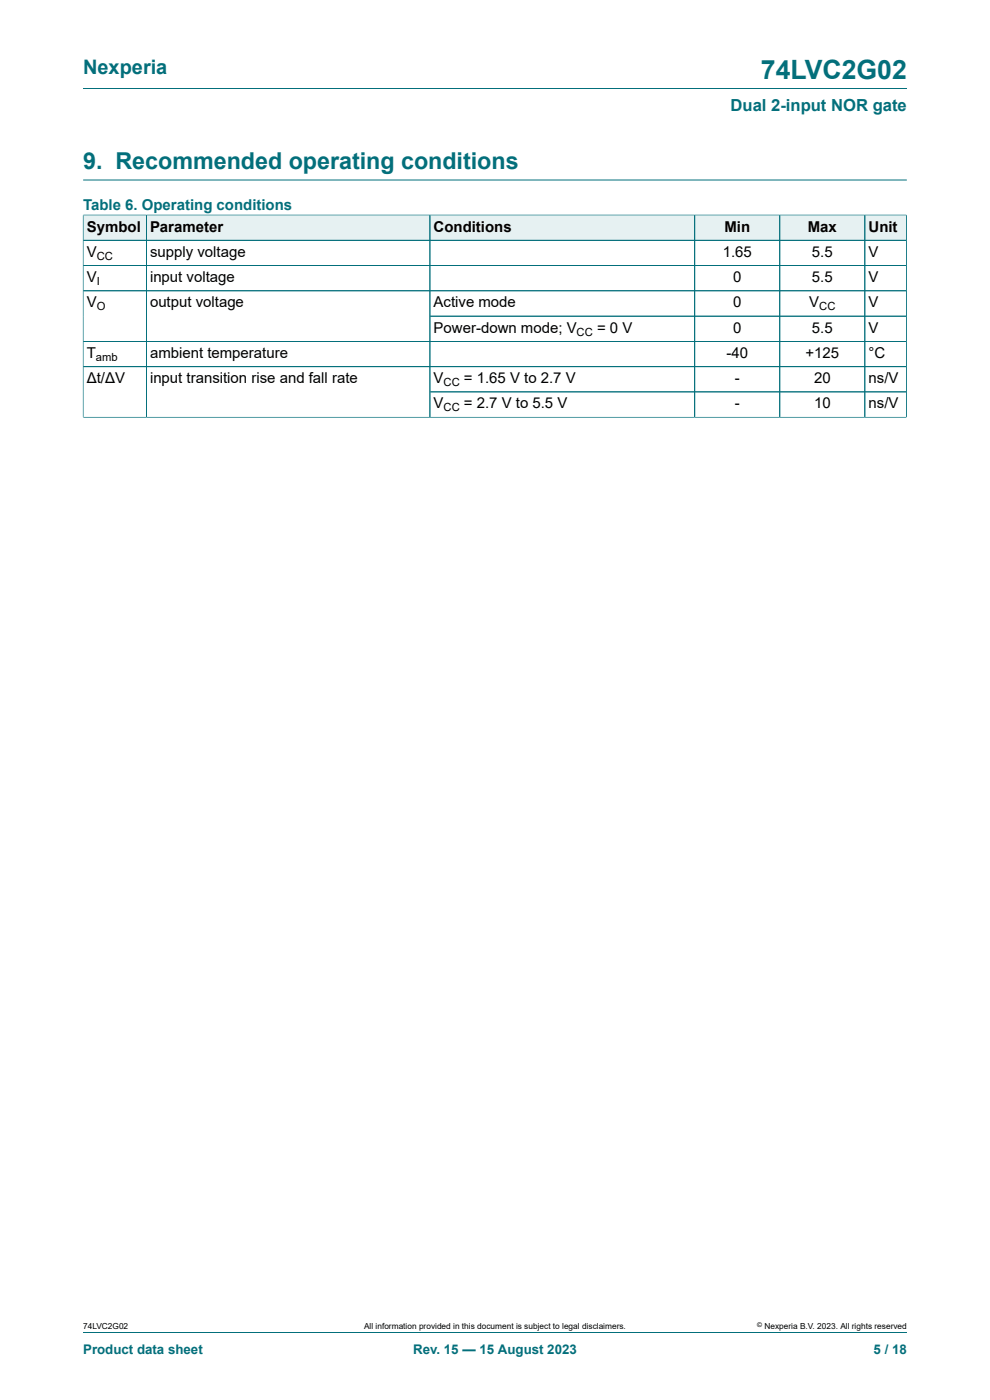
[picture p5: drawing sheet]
<svg xmlns="http://www.w3.org/2000/svg" width="210mm" height="297mm" viewBox="0 0 210 297" stroke-linecap="round" stroke-linejoin="round" font-family="sans-serif">
<defs><g id="words">
<text font-size="5.6" fill="#036f7b" x="161.4" y="16.8">74LVC2G02</text>
<text font-size="4.9" fill="#036f7b" x="17.6" y="35.9">9. Recommended operating conditions</text>
<text font-size="4.2" fill="#036f7b" x="17.6" y="15.6">Nexperia</text>
<text font-size="3.5" fill="#036f7b" x="155" y="23.7">Dual 2-input NOR gate</text>
<text font-size="3.2" fill="#036f7b" x="17.6" y="44.5">Table 6. Operating conditions</text>
<g font-size="3.2">
<text x="18.4" y="49.1">Symbol</text>
<text x="31.8" y="49.1">Parameter</text>
<text x="92" y="49.1">Conditions</text>
<text x="153.7" y="49.1">Min</text>
<text x="171.4" y="49.1">Max</text>
<text x="184.2" y="49.1">Unit</text>
<text x="18.4" y="54.5">V</text>
<text x="18.4" y="59.8">V</text>
<text x="31.8" y="54.5">supply voltage</text>
<text x="31.8" y="59.8">input voltage</text>
<text x="153.3" y="54.5">1.65</text>
<text x="155.5" y="59.8">0</text>
<text x="172.2" y="54.5">5.5</text>
<text x="172.2" y="59.8">5.5</text>
<text x="184.2" y="54.5">V</text>
<text x="184.2" y="59.8">V</text>
<text x="18.4" y="65.2">V</text>
<text x="31.8" y="65.2">output voltage</text>
<text x="92" y="65.2">Active mode</text>
<text x="155.5" y="65.2">0</text>
<text x="171.7" y="65.2">V</text>
<text x="184.2" y="65.2">V</text>
<text x="92" y="70.6">Power-down mode; V</text>
<text x="126.6" y="70.6">= 0 V</text>
<text x="155.5" y="70.6">0</text>
<text x="172.2" y="70.6">5.5</text>
<text x="184.2" y="70.6">V</text>
<text x="18.4" y="75.9">T</text>
<text x="31.8" y="75.9">ambient temperature</text>
<text x="154.1" y="75.9">-40</text>
<text x="170.9" y="75.9">+125</text>
<text x="184.2" y="75.9">°C</text>
<text x="18.4" y="81.3">Δt/ΔV</text>
<text x="31.8" y="81.3">input transition rise and fall rate</text>
<text x="92" y="81.3">V</text>
<text x="98.4" y="81.3">= 1.65 V to 2.7 V</text>
<text x="155.9" y="81.3">-</text>
<text x="172.7" y="81.3">20</text>
<text x="184.2" y="81.3">ns/V</text>
<text x="92" y="86.7">V</text>
<text x="98.4" y="86.7">= 2.7 V to 5.5 V</text>
<text x="155.9" y="86.7">-</text>
<text x="172.7" y="86.7">10</text>
<text x="184.2" y="86.7">ns/V</text>
</g>
<g font-size="2.8" fill="#036f7b">
<text x="17.6" y="287.2">Product data sheet</text>
<text x="87.6" y="287.2">Rev. 15 — 15 August 2023</text>
<text x="185.3" y="287.2">5 / 18</text>
</g>
<g font-size="2.4">
<text x="20.5" y="55.1">CC</text>
<text x="20.5" y="60.5">I</text>
<text x="20.5" y="65.8">O</text>
<text x="173.8" y="65.8">CC</text>
<text x="122.3" y="71.2">CC</text>
<text x="20.4" y="76.5">amb</text>
<text x="94.1" y="81.9">CC</text>
<text x="94.1" y="87.3">CC</text>
</g>
<g font-size="1.8">
<text x="17.6" y="282">74LVC2G02</text>
<text x="77.2" y="282">All information provided in this document is subject to legal disclaimers.</text>
<text x="162.2" y="282">Nexperia B.V. 2023. All rights reserved</text>
</g>
<text font-size="1.4" x="160.6" y="281.6">©</text>
</g></defs>
<path d="M17.6 18.8h174.8M17.6 38.2h174.8" fill="none" stroke="#036f7b" stroke-width=".21"/>
<path d="M17.7 45.7h13.3v5.2h-13.3z" fill="#e6f1f2"/>
<path d="M17.6 45.5v5.5h13.4v-5.4h-13.4" fill="none" stroke="#036f7b" stroke-width=".21"/>
<path d="M31.1 45.7h60v5.2h-60z" fill="#e6f1f2"/>
<path d="M31 45.6h60.2v5.4h-60.2z" fill="none" stroke="#036f7b" stroke-width=".21"/>
<path d="M91.3 45.7h56v5.2h-56z" fill="#e6f1f2"/>
<path d="M91.2 45.6h56.2v5.4h-56.2z" fill="none" stroke="#036f7b" stroke-width=".21"/>
<path d="M147.4 45.7h17.9v5.2h-17.9z" fill="#e6f1f2"/>
<path d="M147.4 45.6h18v5.4h-18z" fill="none" stroke="#036f7b" stroke-width=".21"/>
<path d="M165.5 45.7h17.9v5.2h-17.9z" fill="#e6f1f2"/>
<path d="M165.4 45.6h18.1v5.4h-18.1z" fill="none" stroke="#036f7b" stroke-width=".21"/>
<path d="M183.5 45.7h8.7v5.2h-8.7z" fill="#e6f1f2"/>
<g fill="none" stroke="#036f7b" stroke-width=".21">
<path d="M17.6 51h174.7M17.6 56.3h174.7M17.6 45.7v42.9M17.7 45.6h174.7M31 45.7v42.8M91.2 45.7v42.8M147.4 45.7v42.8M165.4 45.7v42.8M183.5 45.6v42.9M192.3 45.5v43.1M17.6 61.7h174.7M17.6 72.4h174.7"/>
<path d="M17.6 77.8h174.7M91.2 67.1h101.1M17.6 88.5h174.8M91.2 83.1h101.1M17.6 282.6h174.8"/>
</g>
<use href="#words"/>
</svg>
